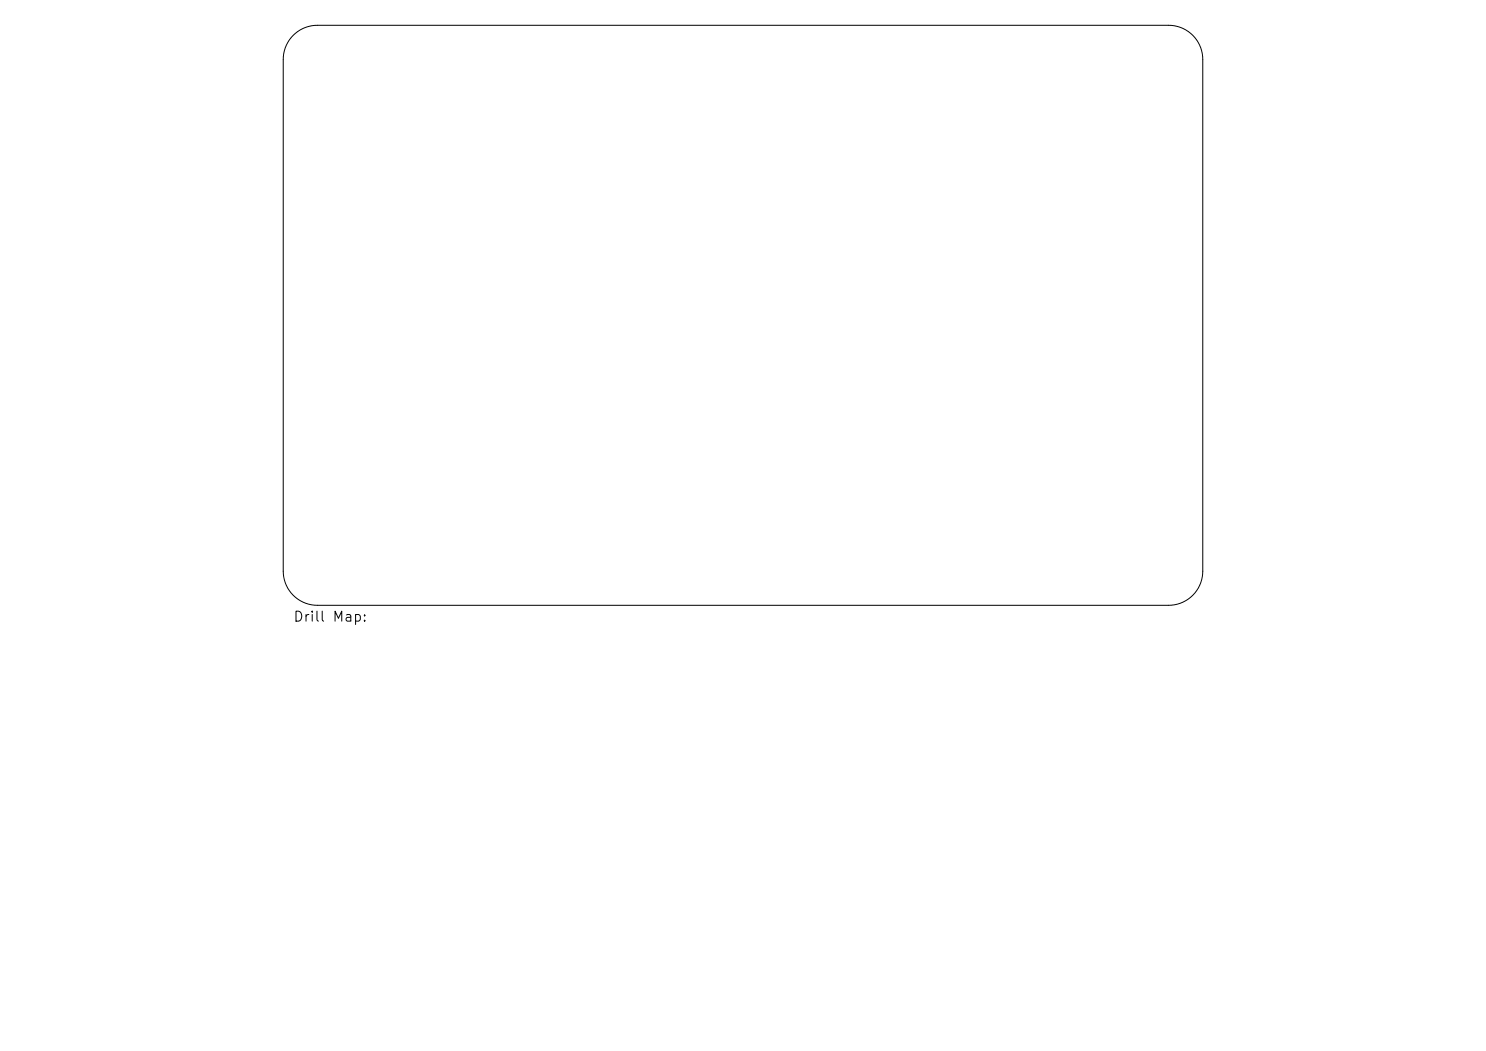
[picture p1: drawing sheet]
<svg xmlns="http://www.w3.org/2000/svg" width="297mm" height="210mm" viewBox="0 0 297 210" stroke-linecap="round" stroke-linejoin="round" font-family="sans-serif">
<defs><g id="words">
<text font-size="2" x="58.5" y="124.7">Drill Map:</text>
</g></defs>
<path d="M58.6 7.1a6.8 6.8 0 0 1 4.8-2h170.2a6.8 6.8 0 0 1 6.8 6.8v102.2a6.8 6.8 0 0 1-6.8 6.9h-170.2a6.8 6.8 0 0 1-6.8-6.9v-102.2a6.8 6.8 0 0 1 2-4.8z" fill="none" stroke="#000" stroke-width=".2"/>
<use href="#words"/>
</svg>
